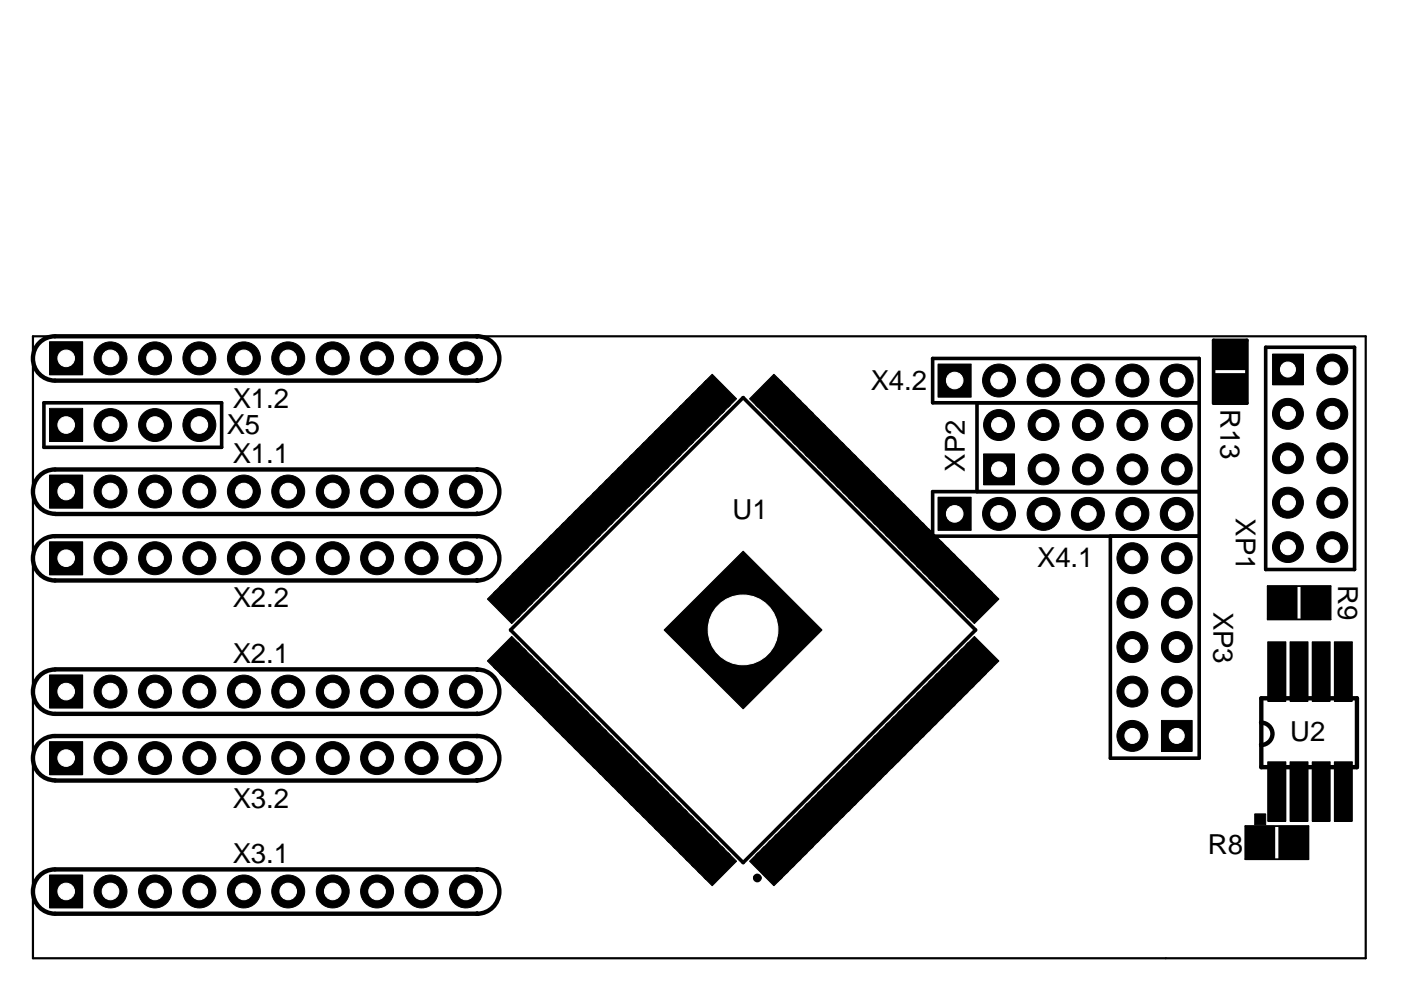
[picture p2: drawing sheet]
<svg xmlns="http://www.w3.org/2000/svg" width="297mm" height="210mm" viewBox="0 0 297 210" stroke-linecap="round" stroke-linejoin="round" font-family="sans-serif">
<defs><g id="words">
<g font-size="5.8">
<text x="184.6" y="82.6">X4.2</text>
<text x="49.4" y="86.4">X1.2</text>
<text x="258.7" y="86.7" transform="rotate(90 258.7 86.7)">R13</text>
<text x="48.1" y="92">X5</text>
<text x="49.4" y="98.2">X1.1</text>
<text x="204.6" y="100" transform="rotate(-90 204.6 100)">XP2</text>
<text x="155.3" y="110">U1</text>
<text x="262" y="109.9" transform="rotate(90 262 109.9)">XP1</text>
<text x="219.9" y="120.3">X4.1</text>
<text x="283.7" y="124.1" transform="rotate(90 283.7 124.1)">R9</text>
<text x="49.4" y="128.8">X2.2</text>
<text x="257.3" y="129.7" transform="rotate(90 257.3 129.7)">XP3</text>
<text x="49.4" y="140.6">X2.1</text>
<text x="273.6" y="157.1">U2</text>
<text x="49.4" y="171.2">X3.2</text>
<text x="49.4" y="183">X3.1</text>
<text x="256.1" y="181.1">R8</text>
</g>
</g></defs>
<path d="M268.8 124.3h13.3v7h-13.3zM264 175.1h13.4v7.1h-13.4z" fill="none" stroke="#000" stroke-width=".38"/>
<path d="M257.3 72.2h7.1v13.3h-7.1zM268.4 73.6h18.8v47.1h-18.8zM9.3 85.4h37.7v9.4h-37.7zM207.1 85.4v18.8M254.3 85.4h-56.6v-9.4h56.6v84.8h-18.9v-47.1M254.3 104.2h-56.6v9.5h56.6M108.2 133.6l49.4-49.3 49.2 49.3-49.2 49.3z" fill="none" stroke="#000" stroke-width=".76"/>
<g fill="#000" stroke="#000" stroke-width=".21">
<path d="M164.1 79.3l1.8 1.8-5.2 5.2-1.8-1.7z" fill-rule="evenodd"/>
<path d="M136.6 94.8l4.2 4.1-.8 .9-4.2-4.2z" fill-rule="evenodd"/>
<path d="M136.6 93.8l5.2 5.1-1.8 1.9-5.2-5.2z" fill-rule="evenodd"/>
<path d="M137.1 94.2l.8-.8 4.2 4.2-.8 .8z" fill-rule="evenodd"/>
<path d="M136.1 94.2l1.8-1.7 5.2 5.1-1.8 1.9z" fill-rule="evenodd"/>
<path d="M138.4 92.9l.8-.8 4.2 4.3-.8 .7z" fill-rule="evenodd"/>
<path d="M137.4 92.9l1.8-1.7 5.2 5.2-1.8 1.7z" fill-rule="evenodd"/>
<path d="M140.5 90.8l4.2 4.3-.8 .7-4.2-4.2z" fill-rule="evenodd"/>
<path d="M140.5 89.8l5.2 5.3-1.8 1.7-5.2-5.2z" fill-rule="evenodd"/>
<path d="M141 90.3l.8-.8 4.2 4.2-.8 .8z" fill-rule="evenodd"/>
<path d="M140 90.3l1.8-1.8 5.2 5.2-1.8 1.8z" fill-rule="evenodd"/>
<path d="M143.1 88.2l4.2 4.2-.8 .8-4.2-4.2z" fill-rule="evenodd"/>
<path d="M141.4 89l1.7-1.8 5.2 5.2-1.8 1.8z" fill-rule="evenodd"/>
<path d="M143.6 87.7l.8-.8 4.2 4.2-.8 .8z" fill-rule="evenodd"/>
<path d="M142.7 87.7l1.7-1.8 5.2 5.2-1.8 1.8z" fill-rule="evenodd"/>
<path d="M144.9 86.4l.9-.8 4.1 4.2-.8 .8z" fill-rule="evenodd"/>
<path d="M144 86.4l1.8-1.8 5.2 5.2-1.9 1.8z" fill-rule="evenodd"/>
<path d="M146.3 85.1l.8-.8 4.2 4.2-.8 .8z" fill-rule="evenodd"/>
<path d="M147.1 83.3l5.2 5.2-1.8 1.8-5.2-5.2z" fill-rule="evenodd"/>
<path d="M147.6 83.7l.8-.7 4.2 4.2-.8 .7z" fill-rule="evenodd"/>
<path d="M146.6 83.7l1.8-1.7 5.2 5.2-1.8 1.8z" fill-rule="evenodd"/>
<path d="M148.9 82.4l.8-.7 4.2 4.2-.8 .7z" fill-rule="evenodd"/>
<path d="M147.9 82.4l1.8-1.7 5.2 5.2-1.8 1.7z" fill-rule="evenodd"/>
<path d="M150.2 81.1l.8-.7 4.2 4.2-.8 .7z" fill-rule="evenodd"/>
<path d="M149.2 81.1l1.8-1.8 5.2 5.3-1.8 1.7z" fill-rule="evenodd"/>
<path d="M159.9 84.6l4.2-4.2 .8 .7-4.2 4.2z" fill-rule="evenodd"/>
<path d="M161.2 85.9l4.2-4.2 .8 .7-4.2 4.2z" fill-rule="evenodd"/>
<path d="M165.4 80.7l1.8 1.7-5.2 5.2-1.8-1.7z" fill-rule="evenodd"/>
<path d="M166.7 83l.8 .7-4.2 4.2-.8-.7z" fill-rule="evenodd"/>
<path d="M166.7 82l1.8 1.7-5.2 5.3-1.8-1.8z" fill-rule="evenodd"/>
<path d="M163.8 88.5l4.2-4.2 .8 .8-4.2 4.2z" fill-rule="evenodd"/>
<path d="M168 83.3l1.8 1.8-5.2 5.2-1.7-1.8z" fill-rule="evenodd"/>
<path d="M165.1 89.8l4.2-4.2 .8 .8-4.2 4.2z" fill-rule="evenodd"/>
<path d="M169.3 84.6l1.9 1.8-5.3 5.2-1.7-1.8z" fill-rule="evenodd"/>
<path d="M170.6 86.9l.8 .8-4.1 4.2-.8-.8z" fill-rule="evenodd"/>
<path d="M170.6 85.9l1.9 1.8-5.2 5.2-1.8-1.8z" fill-rule="evenodd"/>
<path d="M172 88.2l.8 .8-4.2 4.2-.8-.8z" fill-rule="evenodd"/>
<path d="M172 87.2l1.7 1.8-5.1 5.2-1.8-1.8z" fill-rule="evenodd"/>
<path d="M173.3 89.5l.8 .8-4.2 4.2-.8-.8z" fill-rule="evenodd"/>
<path d="M173.3 88.5l1.7 1.8-5.1 5.2-1.8-1.8z" fill-rule="evenodd"/>
<path d="M174.6 90.8l.8 .8-4.2 4.2-.8-.7z" fill-rule="evenodd"/>
<path d="M174.6 89.8l1.8 1.8-5.2 5.2-1.8-1.7z" fill-rule="evenodd"/>
<path d="M175.9 92.1l.8 .8-4.2 4.2-.8-.7z" fill-rule="evenodd"/>
<path d="M170.7 96.4l5.2-5.2 1.8 1.7-5.2 5.2z" fill-rule="evenodd"/>
<path d="M173 97.6l4.2-4.2 .8 .8-4.2 4.2z" fill-rule="evenodd"/>
<path d="M172 97.6l5.2-5.1 1.8 1.7-5.2 5.3z" fill-rule="evenodd"/>
<path d="M174.3 98.9l4.2-4.1 .8 .8-4.2 4.2z" fill-rule="evenodd"/>
<path d="M173.3 98.9l5.2-5.1 1.8 1.8-5.2 5.2z" fill-rule="evenodd"/>
<path d="M175.6 100.3l4.2-4.2 .8 .8-4.2 4.2z" fill-rule="evenodd"/>
<path d="M174.6 100.3l5.2-5.2 1.8 1.8-5.2 5.2z" fill-rule="evenodd"/>
<path d="M181.1 97.4l.8 .8-4.1 4.2-.8-.8z" fill-rule="evenodd"/>
<path d="M175.9 101.6l5.2-5.2 1.8 1.8-5.1 5.2z" fill-rule="evenodd"/>
<path d="M178.3 102.9l4.2-4.2 .8 .8-4.2 4.2z" fill-rule="evenodd"/>
<path d="M177.2 102.9l5.3-5.2 1.7 1.8-5.1 5.2z" fill-rule="evenodd"/>
<path d="M178.6 104.2l5.2-5.2 1.7 1.8-5.1 5.2z" fill-rule="evenodd"/>
<path d="M114.8 116.5l.8-.7 4.2 4.1-.8 .8z" fill-rule="evenodd"/>
<path d="M113.8 116.5l1.8-1.8 5.2 5.2-1.8 1.8z" fill-rule="evenodd"/>
<path d="M116.9 114.4l4.2 4.2-.8 .8-4.2-4.2z" fill-rule="evenodd"/>
<path d="M116.9 113.4l5.2 5.2-1.8 1.8-5.2-5.2z" fill-rule="evenodd"/>
<path d="M118.2 113.1l4.2 4.2-.8 .8-4.2-4.2z" fill-rule="evenodd"/>
<path d="M118.2 112.1l5.2 5.2-1.8 1.8-5.2-5.2z" fill-rule="evenodd"/>
<path d="M119.5 111.8l4.2 4.2-.8 .8-4.2-4.2z" fill-rule="evenodd"/>
<path d="M119.5 110.8l5.2 5.2-1.8 1.8-5.2-5.2z" fill-rule="evenodd"/>
<path d="M120.8 110.5l4.3 4.2-.9 .8-4.1-4.2z" fill-rule="evenodd"/>
<path d="M120.8 109.5l5.2 5.2-1.8 1.8-5.2-5.2z" fill-rule="evenodd"/>
<path d="M122.1 109.2l4.2 4.2-.7 .8-4.2-4.2z" fill-rule="evenodd"/>
<path d="M122.1 108.2l5.2 5.2-1.7 1.8-5.2-5.2z" fill-rule="evenodd"/>
<path d="M123.4 107.9l4.2 4.2-.7 .8-4.2-4.2z" fill-rule="evenodd"/>
<path d="M123.4 106.9l5.3 5.2-1.8 1.7-5.2-5.1z" fill-rule="evenodd"/>
<path d="M124.8 106.6l4.1 4.2-.7 .8-4.2-4.2z" fill-rule="evenodd"/>
<path d="M124.8 105.6l5.2 5.2-1.8 1.7-5.2-5.1z" fill-rule="evenodd"/>
<path d="M126.1 105.3l4.2 4.1-.8 .9-4.2-4.2z" fill-rule="evenodd"/>
<path d="M126.1 104.3l5.2 5.1-1.8 1.8-5.2-5.1z" fill-rule="evenodd"/>
<path d="M127.4 103.9l4.2 4.2-.8 .8-4.2-4.2z" fill-rule="evenodd"/>
<path d="M127.4 103l5.2 5.1-1.8 1.8-5.2-5.2z" fill-rule="evenodd"/>
<path d="M128.7 102.6l4.2 4.2-.8 .8-4.2-4.2z" fill-rule="evenodd"/>
<path d="M128.7 101.7l5.2 5.1-1.8 1.8-5.2-5.2z" fill-rule="evenodd"/>
<path d="M130 101.3l4.2 4.2-.8 .8-4.2-4.2z" fill-rule="evenodd"/>
<path d="M130 100.3l5.2 5.2-1.8 1.8-5.2-5.2z" fill-rule="evenodd"/>
<path d="M131.3 100l4.2 4.2-.8 .8-4.1-4.2z" fill-rule="evenodd"/>
<path d="M131.3 99l5.2 5.2-1.8 1.8-5.2-5.2z" fill-rule="evenodd"/>
<path d="M132.6 98.7l4.2 4.2-.7 .8-4.2-4.2z" fill-rule="evenodd"/>
<path d="M132.6 97.7l5.2 5.2-1.7 1.8-5.2-5.2z" fill-rule="evenodd"/>
<path d="M133.9 97.4l4.2 4.2-.7 .8-4.2-4.2z" fill-rule="evenodd"/>
<path d="M133.9 96.4l5.2 5.2-1.7 1.8-5.2-5.2z" fill-rule="evenodd"/>
<path d="M135.3 96.1l4.1 4.2-.7 .8-4.2-4.2z" fill-rule="evenodd"/>
<path d="M133.5 96.9l1.8-1.8 5.2 5.2-1.8 1.8z" fill-rule="evenodd"/>
<path d="M179.6 104.2l4.2-4.2 .8 .8-4.2 4.2z" fill-rule="evenodd"/>
<path d="M180.9 105.5l4.2-4.2 .8 .8-4.2 4.2z" fill-rule="evenodd"/>
<path d="M179.9 105.5l5.2-5.2 1.8 1.8-5.2 5.2z" fill-rule="evenodd"/>
<path d="M182.2 106.8l4.2-4.2 .8 .8-4.2 4.2z" fill-rule="evenodd"/>
<path d="M181.2 106.8l5.2-5.1 1.8 1.7-5.2 5.2z" fill-rule="evenodd"/>
<path d="M183.5 108.1l4.2-4.2 .8 .8-4.2 4.2z" fill-rule="evenodd"/>
<path d="M182.5 108.1l5.2-5.1 1.8 1.7-5.2 5.2z" fill-rule="evenodd"/>
<path d="M184.8 109.4l4.2-4.1 .8 .8-4.2 4.2z" fill-rule="evenodd"/>
<path d="M183.8 109.4l5.2-5.1 1.8 1.8-5.2 5.1z" fill-rule="evenodd"/>
<path d="M186.1 110.8l4.2-4.2 .8 .8-4.2 4.2z" fill-rule="evenodd"/>
<path d="M185.1 110.8l5.2-5.2 1.8 1.8-5.2 5.1z" fill-rule="evenodd"/>
<path d="M187.5 112.1l4.1-4.2 .8 .8-4.2 4.2z" fill-rule="evenodd"/>
<path d="M186.4 112.1l5.2-5.2 1.8 1.8-5.2 5.1z" fill-rule="evenodd"/>
<path d="M188.8 113.4l4.2-4.2 .7 .8-4.2 4.2z" fill-rule="evenodd"/>
<path d="M187.7 113.4l5.3-5.2 1.7 1.8-5.2 5.2z" fill-rule="evenodd"/>
<path d="M190.1 114.7l4.2-4.2 .7 .8-4.2 4.2z" fill-rule="evenodd"/>
<path d="M189.1 114.7l5.2-5.2 1.7 1.8-5.2 5.2z" fill-rule="evenodd"/>
<path d="M191.4 116l4.2-4.2 .7 .8-4.1 4.2z" fill-rule="evenodd"/>
<path d="M190.4 116l5.2-5.2 1.8 1.8-5.2 5.2z" fill-rule="evenodd"/>
<path d="M192.7 117.3l4.2-4.2 .8 .8-4.2 4.2z" fill-rule="evenodd"/>
<path d="M196.9 112.1l1.8 1.8-5.2 5.2-1.8-1.8z" fill-rule="evenodd"/>
<path d="M194 118.6l4.2-4.2 .8 .8-4.2 4.2z" fill-rule="evenodd"/>
<path d="M198.2 113.4l1.8 1.8-5.2 5.2-1.8-1.8z" fill-rule="evenodd"/>
<path d="M199.5 115.8l.8 .7-4.2 4.2-.8-.8z" fill-rule="evenodd"/>
<path d="M194.3 119.9l5.2-5.2 1.8 1.8-5.2 5.2z" fill-rule="evenodd"/>
<path d="M196.6 121.3l4.2-4.2 .8 .7-4.2 4.3z" fill-rule="evenodd"/>
<path d="M195.6 121.3l5.2-5.3 1.8 1.8-5.2 5.2z" fill-rule="evenodd"/>
<path d="M198 122.6l4.1-4.2 .8 .7-4.2 4.3z" fill-rule="evenodd"/>
<path d="M196.9 122.6l5.2-5.2 1.8 1.7-5.2 5.2z" fill-rule="evenodd"/>
<path d="M203.5 119.7l.7 .8-4.2 4.2-.7-.8z" fill-rule="evenodd"/>
<path d="M203.5 118.7l1.7 1.8-5.2 5.2-1.8-1.8z" fill-rule="evenodd"/>
<path d="M199.6 125.2l5.2-5.2 1.7 1.8-5.2 5.2z" fill-rule="evenodd"/>
<path d="M108.5 135.9l.8 .8-4.2 4.2-.8-.8z" fill-rule="evenodd"/>
<path d="M108.5 134.9l1.8 1.8-5.2 5.2-1.8-1.8z" fill-rule="evenodd"/>
<path d="M104.3 127l.8-.7 4.2 4.1-.8 .8z" fill-rule="evenodd"/>
<path d="M105.6 141.4l4.2-4.1 .8 .7-4.2 4.3z" fill-rule="evenodd"/>
<path d="M109.8 136.2l1.8 1.8-5.2 5.2-1.8-1.8z" fill-rule="evenodd"/>
<path d="M105.1 125.2l5.2 5.2-1.8 1.8-5.2-5.2z" fill-rule="evenodd"/>
<path d="M105.6 125.7l.8-.8 4.2 4.2-.8 .8z" fill-rule="evenodd"/>
<path d="M106.9 142.8l4.2-4.2 .8 .7-4.2 4.2z" fill-rule="evenodd"/>
<path d="M105.9 142.8l5.2-5.2 1.8 1.7-5.2 5.2z" fill-rule="evenodd"/>
<path d="M106.4 123.9l5.2 5.2-1.8 1.8-5.2-5.2z" fill-rule="evenodd"/>
<path d="M106.9 124.4l.8-.8 4.2 4.2-.8 .8z" fill-rule="evenodd"/>
<path d="M108.2 144.1l4.2-4.2 .8 .7-4.1 4.2z" fill-rule="evenodd"/>
<path d="M107.2 144.1l5.2-5.2 1.8 1.7-5.1 5.3z" fill-rule="evenodd"/>
<path d="M105.9 124.4l1.8-1.8 5.2 5.2-1.8 1.8z" fill-rule="evenodd"/>
<path d="M108.2 123.1l.9-.8 4.1 4.2-.8 .8z" fill-rule="evenodd"/>
<path d="M107.2 123.1l1.9-1.8 5.1 5.2-1.8 1.8z" fill-rule="evenodd"/>
<path d="M109.6 121.8l.8-.8 4.2 4.2-.9 .8z" fill-rule="evenodd"/>
<path d="M108.5 121.8l1.9-1.8 5.1 5.2-1.8 1.8z" fill-rule="evenodd"/>
<path d="M110.9 120.5l.8-.8 4.2 4.2-.8 .8z" fill-rule="evenodd"/>
<path d="M109.9 120.5l1.8-1.8 5.1 5.2-1.7 1.8z" fill-rule="evenodd"/>
<path d="M112.2 119.1l.8-.7 4.2 4.2-.8 .8z" fill-rule="evenodd"/>
<path d="M111.2 119.1l1.8-1.7 5.2 5.2-1.8 1.7z" fill-rule="evenodd"/>
<path d="M113.5 117.8l.8-.7 4.2 4.2-.8 .8z" fill-rule="evenodd"/>
<path d="M112.5 117.8l1.8-1.8 5.2 5.3-1.8 1.7z" fill-rule="evenodd"/>
<path d="M140.8 133.6l16.8-16.7 16.7 16.7-16.7 16.7z" fill-rule="evenodd"/>
<path d="M200.5 125.2l4.3-4.2 .7 .8-4.2 4.2z" fill-rule="evenodd"/>
<path d="M201.8 126.5l4.3-4.2 .7 .8-4.2 4.2z" fill-rule="evenodd"/>
<path d="M206.1 121.3l1.8 1.8-5.3 5.2-1.7-1.8z" fill-rule="evenodd"/>
<path d="M203.2 127.8l4.2-4.2 .8 .8-4.2 4.2z" fill-rule="evenodd"/>
<path d="M202.2 127.8l5.2-5.2 1.8 1.8-5.2 5.2z" fill-rule="evenodd"/>
<path d="M204.5 129.1l4.2-4.2 .8 .8-4.2 4.2z" fill-rule="evenodd"/>
<path d="M208.7 123.9l1.8 1.8-5.2 5.2-1.8-1.8z" fill-rule="evenodd"/>
<path d="M205.8 130.4l4.2-4.1 .8 .7-4.2 4.2z" fill-rule="evenodd"/>
<path d="M210 125.2l1.8 1.8-5.2 5.2-1.8-1.8z" fill-rule="evenodd"/>
<path d="M109.6 145.4l4.1-4.2 .9 .8-4.2 4.1z" fill-rule="evenodd"/>
<path d="M108.5 145.4l5.2-5.2 1.8 1.8-5.1 5.2z" fill-rule="evenodd"/>
<path d="M110.9 146.7l4.2-4.2 .8 .8-4.2 4.2z" fill-rule="evenodd"/>
<path d="M109.9 146.7l5.2-5.2 1.7 1.8-5.1 5.2z" fill-rule="evenodd"/>
<path d="M112.2 148l4.2-4.2 .8 .8-4.2 4.2z" fill-rule="evenodd"/>
<path d="M111.2 148l5.2-5.2 1.8 1.8-5.2 5.2z" fill-rule="evenodd"/>
<path d="M117.7 145.1l.8 .8-4.2 4.2-.8-.8z" fill-rule="evenodd"/>
<path d="M112.5 149.3l5.2-5.2 1.8 1.8-5.2 5.2z" fill-rule="evenodd"/>
<path d="M114.8 150.6l4.2-4.2 .8 .8-4.2 4.2z" fill-rule="evenodd"/>
<path d="M113.8 150.6l5.2-5.2 1.8 1.8-5.2 5.2z" fill-rule="evenodd"/>
<path d="M116.1 151.9l4.2-4.1 .8 .7-4.2 4.2z" fill-rule="evenodd"/>
<path d="M115.1 151.9l5.2-5.2 1.8 1.8-5.2 5.2z" fill-rule="evenodd"/>
<path d="M117.4 153.3l4.2-4.2 .8 .7-4.2 4.2z" fill-rule="evenodd"/>
<path d="M116.4 153.3l5.2-5.2 1.8 1.7-5.2 5.2z" fill-rule="evenodd"/>
<path d="M118.7 154.6l4.2-4.2 .8 .7-4.2 4.2z" fill-rule="evenodd"/>
<path d="M117.7 154.6l5.2-5.2 1.8 1.7-5.2 5.3z" fill-rule="evenodd"/>
<path d="M120.1 155.9l4.1-4.2 .9 .8-4.3 4.1z" fill-rule="evenodd"/>
<path d="M119 155.9l5.2-5.2 1.8 1.8-5.2 5.2z" fill-rule="evenodd"/>
<path d="M125.6 153l.7 .8-4.2 4.2-.7-.8z" fill-rule="evenodd"/>
<path d="M120.4 157.2l5.2-5.2 1.7 1.8-5.2 5.2z" fill-rule="evenodd"/>
<path d="M126.9 154.3l.7 .8-4.2 4.2-.7-.8z" fill-rule="evenodd"/>
<path d="M121.7 158.5l5.2-5.2 1.8 1.8-5.3 5.2z" fill-rule="evenodd"/>
<path d="M128.2 155.6l.7 .8-4.1 4.2-.8-.8z" fill-rule="evenodd"/>
<path d="M128.2 154.6l1.8 1.8-5.2 5.2-1.8-1.8z" fill-rule="evenodd"/>
<path d="M129.5 156.9l.8 .8-4.2 4.2-.8-.8z" fill-rule="evenodd"/>
<path d="M129.5 155.9l1.8 1.8-5.2 5.2-1.8-1.8z" fill-rule="evenodd"/>
<path d="M130.8 158.2l.8 .8-4.2 4.2-.8-.8z" fill-rule="evenodd"/>
<path d="M125.6 162.4l5.2-5.2 1.8 1.8-5.2 5.2z" fill-rule="evenodd"/>
<path d="M132.1 159.5l.8 .8-4.2 4.2-.8-.8z" fill-rule="evenodd"/>
<path d="M126.9 163.7l5.2-5.1 1.8 1.7-5.2 5.2z" fill-rule="evenodd"/>
<path d="M128.2 165l5.2-5.1 1.8 1.7-5.2 5.2z" fill-rule="evenodd"/>
<path d="M186.9 155.6l4.2 4.2-.8 .8-4.2-4.2z" fill-rule="evenodd"/>
<path d="M186.9 154.6l5.2 5.2-1.8 1.8-5.2-5.2z" fill-rule="evenodd"/>
<path d="M188.2 154.3l4.2 4.2-.8 .8-4.1-4.2z" fill-rule="evenodd"/>
<path d="M186.4 155.1l1.8-1.8 5.2 5.2-1.8 1.8z" fill-rule="evenodd"/>
<path d="M189.5 153l4.2 4.2-.7 .8-4.2-4.2z" fill-rule="evenodd"/>
<path d="M189.5 152l5.2 5.2-1.7 1.8-5.3-5.2z" fill-rule="evenodd"/>
<path d="M190.1 152.5l.7-.8 4.2 4.2-.7 .7z" fill-rule="evenodd"/>
<path d="M189.1 152.5l1.7-1.8 5.2 5.2-1.7 1.8z" fill-rule="evenodd"/>
<path d="M192.2 150.4l4.1 4.2-.7 .7-4.2-4.2z" fill-rule="evenodd"/>
<path d="M192.2 149.4l5.2 5.2-1.8 1.8-5.2-5.3z" fill-rule="evenodd"/>
<path d="M192.7 149.8l.8-.7 4.2 4.2-.8 .7z" fill-rule="evenodd"/>
<path d="M191.7 149.8l1.8-1.7 5.2 5.2-1.8 1.7z" fill-rule="evenodd"/>
<path d="M194.8 147.8l4.2 4.1-.8 .8-4.2-4.2z" fill-rule="evenodd"/>
<path d="M194.8 146.7l5.2 5.2-1.8 1.8-5.2-5.2z" fill-rule="evenodd"/>
<path d="M195.3 147.2l.8-.8 4.2 4.2-.8 .8z" fill-rule="evenodd"/>
<path d="M194.3 147.2l1.8-1.8 5.2 5.2-1.8 1.8z" fill-rule="evenodd"/>
<path d="M197.4 145.1l4.2 4.2-.8 .8-4.2-4.2z" fill-rule="evenodd"/>
<path d="M197.4 144.1l5.2 5.2-1.8 1.8-5.2-5.2z" fill-rule="evenodd"/>
<path d="M198 144.6l.7-.8 4.2 4.2-.8 .8z" fill-rule="evenodd"/>
<path d="M196.9 144.6l1.8-1.8 5.2 5.2-1.8 1.8z" fill-rule="evenodd"/>
<path d="M200 142.5l4.2 4.2-.7 .8-4.2-4.2z" fill-rule="evenodd"/>
<path d="M200 141.5l5.2 5.2-1.7 1.8-5.3-5.2z" fill-rule="evenodd"/>
<path d="M200.5 142l.8-.8 4.2 4.2-.7 .7z" fill-rule="evenodd"/>
<path d="M201.3 140.2l5.2 5.2-1.7 1.8-5.2-5.2z" fill-rule="evenodd"/>
<path d="M201.8 140.6l.8-.7 4.2 4.2-.7 .7z" fill-rule="evenodd"/>
<path d="M202.6 138.9l5.3 5.2-1.8 1.8-5.2-5.3z" fill-rule="evenodd"/>
<path d="M203.2 139.3l.8-.7 4.2 4.2-.8 .7z" fill-rule="evenodd"/>
<path d="M204 137.6l5.2 5.2-1.8 1.7-5.2-5.2z" fill-rule="evenodd"/>
<path d="M204.5 138l.8-.7 4.2 4.1-.8 .9z" fill-rule="evenodd"/>
<path d="M205.3 136.2l5.2 5.2-1.8 1.8-5.2-5.2z" fill-rule="evenodd"/>
<path d="M205.8 136.7l.8-.8 4.2 4.2-.8 .8z" fill-rule="evenodd"/>
<path d="M206.6 134.9l5.2 5.2-1.8 1.8-5.2-5.2z" fill-rule="evenodd"/>
<path d="M133.4 160.8l.8 .8-4.2 4.2-.8-.8z" fill-rule="evenodd"/>
<path d="M130.6 166.3l4.1-4.1 .8 .8-4.2 4.1z" fill-rule="evenodd"/>
<path d="M129.5 166.3l5.2-5.1 1.8 1.8-5.2 5.2z" fill-rule="evenodd"/>
<path d="M131.9 167.7l4.2-4.2 .7 .8-4.2 4.2z" fill-rule="evenodd"/>
<path d="M130.9 167.7l5.2-5.2 1.7 1.8-5.2 5.2z" fill-rule="evenodd"/>
<path d="M133.2 169l4.2-4.2 .7 .8-4.2 4.2z" fill-rule="evenodd"/>
<path d="M132.2 169l5.2-5.2 1.7 1.8-5.2 5.2z" fill-rule="evenodd"/>
<path d="M134.5 170.3l4.2-4.2 .7 .8-4.1 4.2z" fill-rule="evenodd"/>
<path d="M133.5 170.3l5.2-5.2 1.8 1.8-5.2 5.2z" fill-rule="evenodd"/>
<path d="M135.8 171.6l4.2-4.2 .8 .8-4.2 4.2z" fill-rule="evenodd"/>
<path d="M134.8 171.6l5.2-5.2 1.8 1.8-5.2 5.2z" fill-rule="evenodd"/>
<path d="M137.1 172.9l4.2-4.2 .8 .8-4.2 4.2z" fill-rule="evenodd"/>
<path d="M136.1 172.9l5.2-5.2 1.8 1.8-5.2 5.2z" fill-rule="evenodd"/>
<path d="M138.4 174.2l4.2-4.2 .8 .8-4.2 4.2z" fill-rule="evenodd"/>
<path d="M137.4 174.2l5.2-5.1 1.8 1.7-5.2 5.2z" fill-rule="evenodd"/>
<path d="M139.7 175.5l4.2-4.2 .8 .8-4.2 4.2z" fill-rule="evenodd"/>
<path d="M143.9 170.3l1.8 1.8-5.2 5.2-1.8-1.8z" fill-rule="evenodd"/>
<path d="M141 176.8l4.2-4.2 .8 .9-4.2 4.1z" fill-rule="evenodd"/>
<path d="M145.2 171.6l1.8 1.9-5.2 5.1-1.8-1.8z" fill-rule="evenodd"/>
<path d="M142.3 178.2l4.2-4.2 .8 .8-4.2 4.2z" fill-rule="evenodd"/>
<path d="M146.5 172.9l1.8 1.9-5.2 5.1-1.7-1.7z" fill-rule="evenodd"/>
<path d="M143.6 179.5l4.2-4.2 .8 .8-4.2 4.2z" fill-rule="evenodd"/>
<path d="M147.8 174.3l1.8 1.8-5.2 5.1-1.7-1.7z" fill-rule="evenodd"/>
<path d="M144.9 180.8l4.2-4.2 .8 .8-4.1 4.2z" fill-rule="evenodd"/>
<path d="M149.1 175.6l1.9 1.8-5.2 5.2-1.8-1.8z" fill-rule="evenodd"/>
<path d="M150.5 177.9l.8 .8-4.2 4.2-.8-.8z" fill-rule="evenodd"/>
<path d="M150.5 176.9l1.8 1.8-5.2 5.2-1.8-1.8z" fill-rule="evenodd"/>
<path d="M147.6 183.4l4.2-4.2 .8 .8-4.2 4.2z" fill-rule="evenodd"/>
<path d="M151.8 178.2l1.8 1.8-5.2 5.2-1.8-1.8z" fill-rule="evenodd"/>
<path d="M153.1 179.5l1.8 1.8-5.2 5.2-1.8-1.8z" fill-rule="evenodd"/>
<path d="M167.3 175.3l4.1 4.2-.8 .8-4.1-4.2z" fill-rule="evenodd"/>
<path d="M167.3 174.3l5.2 5.2-1.9 1.7-5.1-5.1z" fill-rule="evenodd"/>
<path d="M167.8 174.8l.8-.8 4.2 4.2-.8 .8z" fill-rule="evenodd"/>
<path d="M168.6 172.9l5.1 5.3-1.7 1.7-5.2-5.1z" fill-rule="evenodd"/>
<path d="M169.1 173.5l.8-.9 4.2 4.2-.8 .8z" fill-rule="evenodd"/>
<path d="M169.9 171.6l5.1 5.2-1.7 1.8-5.2-5.1z" fill-rule="evenodd"/>
<path d="M170.4 172.1l.8-.8 4.2 4.2-.8 .8z" fill-rule="evenodd"/>
<path d="M171.2 170.3l5.2 5.2-1.8 1.8-5.2-5.2z" fill-rule="evenodd"/>
<path d="M171.7 170.8l.8-.8 4.2 4.2-.8 .8z" fill-rule="evenodd"/>
<path d="M170.7 170.8l1.8-1.7 5.2 5.1-1.8 1.8z" fill-rule="evenodd"/>
<path d="M173 169.5l.8-.8 4.2 4.2-.8 .8z" fill-rule="evenodd"/>
<path d="M172 169.5l1.8-1.8 5.2 5.2-1.8 1.8z" fill-rule="evenodd"/>
<path d="M175.1 167.4l4.2 4.2-.8 .8-4.2-4.2z" fill-rule="evenodd"/>
<path d="M173.3 168.2l1.8-1.8 5.2 5.2-1.8 1.8z" fill-rule="evenodd"/>
<path d="M175.6 166.9l.8-.8 4.2 4.2-.8 .8z" fill-rule="evenodd"/>
<path d="M174.6 166.9l1.8-1.8 5.2 5.2-1.8 1.8z" fill-rule="evenodd"/>
<path d="M177 165.6l.8-.8 4.1 4.2-.8 .8z" fill-rule="evenodd"/>
<path d="M175.9 165.6l1.9-1.8 5.1 5.2-1.8 1.8z" fill-rule="evenodd"/>
<path d="M178.3 164.3l.8-.8 4.2 4.2-.8 .8z" fill-rule="evenodd"/>
<path d="M177.2 164.3l1.9-1.8 5.1 5.2-1.7 1.8z" fill-rule="evenodd"/>
<path d="M179.6 163l.8-.8 4.2 4.1-.8 .8z" fill-rule="evenodd"/>
<path d="M178.6 163l1.8-1.8 5.1 5.1-1.7 1.9z" fill-rule="evenodd"/>
<path d="M181.7 160.8l4.2 4.2-.8 .8-4.2-4.2z" fill-rule="evenodd"/>
<path d="M181.7 159.9l5.2 5.1-1.8 1.8-5.2-5.2z" fill-rule="evenodd"/>
<path d="M183 159.5l4.2 4.2-.8 .8-4.2-4.2z" fill-rule="evenodd"/>
<path d="M181.2 160.3l1.8-1.7 5.2 5.1-1.8 1.8z" fill-rule="evenodd"/>
<path d="M184.3 158.2l4.2 4.2-.8 .8-4.2-4.2z" fill-rule="evenodd"/>
<path d="M184.3 157.2l5.2 5.2-1.8 1.8-5.2-5.2z" fill-rule="evenodd"/>
<path d="M185.6 156.9l4.2 4.2-.8 .8-4.2-4.2z" fill-rule="evenodd"/>
<path d="M183.8 157.7l1.8-1.8 5.2 5.2-1.8 1.8z" fill-rule="evenodd"/>
<path d="M266 172.6h2.4v2.3h-2.4z" fill-rule="evenodd"/>
<path d="M148.9 184.7l4.2-4.2 .8 .8-4.2 4.2z" fill-rule="evenodd"/>
<path d="M150.2 186l4.2-4.2 .8 .8-4.2 4.2z" fill-rule="evenodd"/>
<path d="M154.4 180.8l1.8 1.8-5.2 5.2-1.8-1.8z" fill-rule="evenodd"/>
<path d="M159.9 182.6l.8-.8 4.2 4.2-.8 .8z" fill-rule="evenodd"/>
<path d="M160.7 180.8l5.2 5.2-1.8 1.8-5.2-5.2z" fill-rule="evenodd"/>
<path d="M161.2 181.3l.8-.8 4.2 4.2-.8 .8z" fill-rule="evenodd"/>
<path d="M162 179.5l5.2 5.2-1.8 1.8-5.2-5.2z" fill-rule="evenodd"/>
<path d="M162.5 180l.8-.8 4.2 4.2-.8 .8z" fill-rule="evenodd"/>
<path d="M163.3 178.2l5.2 5.2-1.8 1.8-5.2-5.2z" fill-rule="evenodd"/>
<path d="M163.8 178.7l.8-.8 4.2 4.2-.8 .8z" fill-rule="evenodd"/>
<path d="M164.6 176.9l5.2 5.2-1.8 1.8-5.1-5.2z" fill-rule="evenodd"/>
<path d="M165.1 177.4l.8-.8 4.2 4.2-.8 .8z" fill-rule="evenodd"/>
<path d="M165.9 175.6l5.3 5.2-1.9 1.8-5.1-5.2z" fill-rule="evenodd"/>
<circle cx="23.4" cy="76" r="3.5"/>
<circle cx="32.9" cy="76" r="3.5"/>
<circle cx="42.3" cy="76" r="3.5"/>
<circle cx="51.7" cy="76" r="3.5"/>
<circle cx="61.1" cy="76" r="3.5"/>
<circle cx="70.5" cy="76" r="3.5"/>
<circle cx="79.9" cy="76" r="3.5"/>
<circle cx="89.4" cy="76" r="3.5"/>
<circle cx="98.8" cy="76" r="3.5"/>
<circle cx="282.5" cy="78.3" r="3.3"/>
<circle cx="23.4" cy="90.1" r="3.5"/>
<circle cx="32.9" cy="90.1" r="3.5"/>
<circle cx="42.3" cy="90.1" r="3.5"/>
<circle cx="211.8" cy="80.7" r="3.5"/>
<circle cx="211.8" cy="90.1" r="3.3"/>
<circle cx="221.2" cy="80.7" r="3.5"/>
<circle cx="221.2" cy="99.5" r="3.3"/>
<circle cx="221.2" cy="90.1" r="3.3"/>
<circle cx="230.6" cy="80.7" r="3.5"/>
<circle cx="230.6" cy="99.5" r="3.3"/>
<circle cx="230.6" cy="90.1" r="3.3"/>
<circle cx="240.1" cy="80.7" r="3.5"/>
<circle cx="240.1" cy="99.5" r="3.3"/>
<circle cx="240.1" cy="90.1" r="3.3"/>
<circle cx="249.5" cy="80.7" r="3.5"/>
<circle cx="249.5" cy="99.5" r="3.3"/>
<circle cx="249.5" cy="90.1" r="3.3"/>
<circle cx="273.1" cy="87.7" r="3.3"/>
<circle cx="273.1" cy="97.2" r="3.3"/>
<circle cx="282.5" cy="87.7" r="3.3"/>
<circle cx="282.5" cy="97.2" r="3.3"/>
<circle cx="23.4" cy="104.2" r="3.5"/>
<circle cx="23.4" cy="118.4" r="3.5"/>
<circle cx="32.9" cy="104.2" r="3.5"/>
<circle cx="32.9" cy="118.4" r="3.5"/>
<circle cx="42.3" cy="104.2" r="3.5"/>
<circle cx="42.3" cy="118.4" r="3.5"/>
<circle cx="51.7" cy="104.2" r="3.5"/>
<circle cx="51.7" cy="118.4" r="3.5"/>
<circle cx="61.1" cy="104.2" r="3.5"/>
<circle cx="61.1" cy="118.4" r="3.5"/>
<circle cx="70.5" cy="104.2" r="3.5"/>
<circle cx="70.5" cy="118.4" r="3.5"/>
<circle cx="79.9" cy="104.2" r="3.5"/>
<circle cx="79.9" cy="118.4" r="3.5"/>
<circle cx="89.4" cy="104.2" r="3.5"/>
<circle cx="89.4" cy="118.4" r="3.5"/>
<circle cx="98.8" cy="104.2" r="3.5"/>
<circle cx="98.8" cy="118.4" r="3.5"/>
<circle cx="211.8" cy="109" r="3.5"/>
<circle cx="221.2" cy="109" r="3.5"/>
<circle cx="230.6" cy="109" r="3.5"/>
<circle cx="240.1" cy="109" r="3.5"/>
<circle cx="240.1" cy="118.4" r="3.3"/>
<circle cx="249.5" cy="109" r="3.5"/>
<circle cx="249.5" cy="118.4" r="3.3"/>
<circle cx="273.1" cy="106.6" r="3.3"/>
<circle cx="273.1" cy="116" r="3.3"/>
<circle cx="282.5" cy="106.6" r="3.3"/>
<circle cx="282.5" cy="116" r="3.3"/>
<circle cx="240.1" cy="127.8" r="3.3"/>
<circle cx="240.1" cy="137.2" r="3.3"/>
<circle cx="249.5" cy="127.8" r="3.3"/>
<circle cx="249.5" cy="137.2" r="3.3"/>
<circle cx="23.4" cy="146.6" r="3.5"/>
<circle cx="32.9" cy="146.6" r="3.5"/>
<circle cx="42.3" cy="146.6" r="3.5"/>
<circle cx="51.7" cy="146.6" r="3.5"/>
<circle cx="61.1" cy="146.6" r="3.5"/>
<circle cx="70.5" cy="146.6" r="3.5"/>
<circle cx="79.9" cy="146.6" r="3.5"/>
<circle cx="89.4" cy="146.6" r="3.5"/>
<circle cx="98.8" cy="146.6" r="3.5"/>
<circle cx="240.1" cy="156" r="3.3"/>
<circle cx="240.1" cy="146.6" r="3.3"/>
<circle cx="249.5" cy="146.6" r="3.3"/>
<circle cx="23.4" cy="160.7" r="3.5"/>
<circle cx="32.9" cy="160.7" r="3.5"/>
<circle cx="42.3" cy="160.7" r="3.5"/>
<circle cx="51.7" cy="160.7" r="3.5"/>
<circle cx="61.1" cy="160.7" r="3.5"/>
<circle cx="70.5" cy="160.7" r="3.5"/>
<circle cx="79.9" cy="160.7" r="3.5"/>
<circle cx="89.4" cy="160.7" r="3.5"/>
<circle cx="98.8" cy="160.7" r="3.5"/>
<circle cx="23.4" cy="189" r="3.5"/>
<circle cx="32.9" cy="189" r="3.5"/>
<circle cx="42.3" cy="189" r="3.5"/>
<circle cx="51.7" cy="189" r="3.5"/>
<circle cx="61.1" cy="189" r="3.5"/>
<circle cx="70.5" cy="189" r="3.5"/>
<circle cx="79.9" cy="189" r="3.5"/>
<circle cx="89.4" cy="189" r="3.5"/>
<circle cx="98.8" cy="189" r="3.5"/>
</g>
<g fill="none" stroke="#000" stroke-width=".93">
<path d="M101.1 71.3a4.7 4.7 0 0 1 4.8 4.7 4.7 4.7 0 0 1-4.8 4.7M101.2 71.3h-89.6a4.7 4.7 0 0 0-4.6 4.7 4.7 4.7 0 0 0 4.6 4.7h89.6M101.1 99.5a4.7 4.7 0 0 1 4.8 4.7 4.7 4.7 0 0 1-4.8 4.7M101.2 99.5h-89.6a4.7 4.7 0 0 0-4.6 4.7 4.7 4.7 0 0 0 4.6 4.7M11.7 109h89.5M101.1 113.7a4.7 4.7 0 0 1 4.8 4.7 4.7 4.7 0 0 1-4.8 4.7M101.2 113.7h-89.6a4.7 4.7 0 0 0-4.6 4.7 4.7 4.7 0 0 0 4.6 4.7h89.6M11.6 142a4.7 4.7 0 0 0-4.6 4.7 4.7 4.7 0 0 0 4.6 4.7h89.6M11.7 141.9h89.5M101.1 156.1a4.7 4.7 0 0 1 4.8 4.7 4.7 4.7 0 0 1-4.8 4.7M101.1 142a4.7 4.7 0 0 1 4.8 4.7 4.7 4.7 0 0 1-4.8 4.7M101.2 156.1h-89.6a4.7 4.7 0 0 0-4.6 4.7 4.7 4.7 0 0 0 4.6 4.7"/>
<path d="M267.4 153.2a2.37 2.37 0 0 1 2.4 2.4 2.37 2.37 0 0 1-2.4 2.4M267.4 148.1h20.3v14.6h-20.3zM11.7 165.5h89.5M101.1 184.3a4.7 4.7 0 0 1 4.8 4.7 4.7 4.7 0 0 1-4.8 4.7M101.2 184.3h-89.6a4.7 4.7 0 0 0-4.6 4.7 4.7 4.7 0 0 0 4.6 4.7h89.6"/>
<circle cx="160.6" cy="186.2" r=".47"/>
</g>
<g fill="#000">
<path d="M10.5 72.5h7v7h-7zM257.4 72.2h6.9v6.2h-6.9zM258.1 72.9h5.5v4.8h-5.5zM10.5 86.6h7v7h-7zM198.9 77.2h7v7h-7zM257.4 79.3h6.9v6.1h-6.9zM258.1 80h5.5v4.7h-5.5zM269.8 75.1h6.6v6.5h-6.6zM10.5 100.8h7v7h-7zM198.9 105.5h7v7h-7zM208.6 96.3h6.5v6.5h-6.5zM10.5 114.9h7v7h-7z"/>
<path d="M268.8 124.3h6.2v6.9h-6.2zM269.5 125.1h4.8v5.4h-4.8zM275.9 124.3h6.1v6.9h-6.1zM276.6 125.1h4.7v5.4h-4.7zM10.5 143.1h7v7h-7zM246.3 152.8h6.5v6.5h-6.5zM268.8 136.1h3.8v12.6h-3.8zM269.5 136.8h2.4v11.2h-2.4zM273.6 136.1h3.7v12.6h-3.7zM274.2 136.8h2.4v11.2h-2.4zM278.3 136.1h3.7v12.6h-3.7zM279 136.8h2.3v11.2h-2.3z"/>
<path d="M283 136.1h3.7v12.6h-3.7zM283.7 136.8h2.3v11.2h-2.3zM10.5 157.3h7v7h-7zM268.8 161.6h3.8v12.5h-3.8zM269.5 162.3h2.4v11.1h-2.4zM273.6 161.6h3.7v12.5h-3.7zM274.2 162.3h2.4v11.1h-2.4zM278.3 161.6h3.7v12.5h-3.7zM279 162.3h2.3v11.1h-2.3zM283 161.6h3.7v12.5h-3.7zM283.7 162.3h2.3v11.1h-2.3zM10.5 185.6h7v6.9h-7z"/>
<path d="M264.1 175.2h6.2v6.9h-6.2zM264.8 176h4.8v5.4h-4.8zM271.2 175.2h6.1v6.9h-6.1zM271.9 176h4.7v5.4h-4.7z"/>
</g>
<g fill="none" stroke="#000" stroke-width=".21">
<path d="M10.5 72.4h7v7.1h-7zM198.9 77.2h7v7h-7zM257.3 72.2h7v6.2h-7zM257.3 79.2h7v6.2h-7zM258.1 72.9h5.5v4.8h-5.5zM258.1 79.9h5.5v4.8h-5.5zM269.8 75.1h6.6v6.5h-6.6zM10.5 86.6h7v7h-7zM208.5 96.2h6.6v6.6h-6.6zM10.5 114.9h7v7h-7zM10.5 100.7h7v7.1h-7zM198.9 105.4h7v7.1h-7z"/>
<path d="M268.8 136.1h3.8v12.6h-3.8zM268.8 124.3h6.2v6.9h-6.2zM269.5 136.8h2.4v11.2h-2.4zM269.5 125h4.8v5.5h-4.8zM273.5 136.1h3.8v12.6h-3.8zM274.2 136.8h2.4v11.2h-2.4zM275.8 124.3h6.2v6.9h-6.2zM276.6 125h4.7v5.5h-4.7zM278.2 136.1h3.8v12.6h-3.8zM278.9 136.8h2.4v11.2h-2.4zM282.9 136.1h3.8v12.6h-3.8zM283.6 136.8h2.4v11.2h-2.4z"/>
<path d="M10.5 157.2h7v7.1h-7zM10.5 143.1h7v7h-7zM246.3 152.8h6.5v6.5h-6.5zM264.1 175.2h6.2v6.9h-6.2zM264.8 175.9h4.8v5.5h-4.8zM268.8 161.5h3.8v12.6h-3.8zM269.5 162.2h2.4v11.2h-2.4zM271.1 175.2h6.2v6.9h-6.2zM271.8 175.9h4.8v5.5h-4.8zM273.5 161.5h3.8v12.6h-3.8zM274.2 162.2h2.4v11.2h-2.4zM278.2 161.5h3.8v12.6h-3.8z"/>
<path d="M278.9 162.2h2.4v11.2h-2.4zM282.9 161.5h3.8v12.6h-3.8zM283.6 162.2h2.4v11.2h-2.4zM10.5 185.5h7v7h-7z"/>
</g>
<g fill="#fff" stroke="#fff" stroke-width=".21">
<circle cx="273.1" cy="106.6" r="1.6"/>
<circle cx="273.1" cy="116" r="1.6"/>
<circle cx="273.1" cy="87.7" r="1.6"/>
<circle cx="273.1" cy="78.3" r="1.6"/>
<circle cx="282.5" cy="106.6" r="1.6"/>
<circle cx="282.5" cy="116" r="1.6"/>
<circle cx="282.5" cy="78.3" r="1.6"/>
<circle cx="282.5" cy="87.7" r="1.6"/>
<circle cx="273.1" cy="97.2" r="1.6"/>
<circle cx="282.5" cy="97.2" r="1.6"/>
<circle cx="98.8" cy="160.7" r="1.76"/>
<circle cx="89.4" cy="160.7" r="1.76"/>
<circle cx="79.9" cy="160.7" r="1.76"/>
<circle cx="70.5" cy="160.7" r="1.76"/>
<circle cx="61.1" cy="160.7" r="1.76"/>
<circle cx="51.7" cy="160.7" r="1.76"/>
<circle cx="42.3" cy="160.7" r="1.76"/>
<circle cx="32.9" cy="160.7" r="1.76"/>
<circle cx="23.4" cy="160.7" r="1.76"/>
<circle cx="14" cy="160.7" r="1.76"/>
<circle cx="98.8" cy="76" r="1.76"/>
<circle cx="89.4" cy="76" r="1.76"/>
<circle cx="79.9" cy="76" r="1.76"/>
<circle cx="70.5" cy="76" r="1.76"/>
<circle cx="61.1" cy="76" r="1.76"/>
<circle cx="51.7" cy="76" r="1.76"/>
<circle cx="42.3" cy="76" r="1.76"/>
<circle cx="32.9" cy="76" r="1.76"/>
<circle cx="23.4" cy="76" r="1.76"/>
<circle cx="14" cy="76" r="1.76"/>
<circle cx="202.4" cy="109" r="1.76"/>
<circle cx="211.8" cy="109" r="1.76"/>
<circle cx="230.6" cy="109" r="1.76"/>
<circle cx="240.1" cy="109" r="1.76"/>
<circle cx="221.2" cy="109" r="1.76"/>
<circle cx="249.5" cy="109" r="1.76"/>
<circle cx="202.4" cy="80.7" r="1.76"/>
<circle cx="211.8" cy="80.7" r="1.76"/>
<circle cx="230.6" cy="80.7" r="1.76"/>
<circle cx="240.1" cy="80.7" r="1.76"/>
<circle cx="221.2" cy="80.7" r="1.76"/>
<circle cx="249.5" cy="80.7" r="1.76"/>
<circle cx="98.8" cy="118.4" r="1.76"/>
<circle cx="89.4" cy="118.4" r="1.76"/>
<circle cx="79.9" cy="118.4" r="1.76"/>
<circle cx="70.5" cy="118.4" r="1.76"/>
<circle cx="61.1" cy="118.4" r="1.76"/>
<circle cx="51.7" cy="118.4" r="1.76"/>
<circle cx="42.3" cy="118.4" r="1.76"/>
<circle cx="32.9" cy="118.4" r="1.76"/>
<circle cx="23.4" cy="118.4" r="1.76"/>
<circle cx="14" cy="118.4" r="1.76"/>
<circle cx="98.8" cy="146.6" r="1.76"/>
<circle cx="89.4" cy="146.6" r="1.76"/>
<circle cx="79.9" cy="146.6" r="1.76"/>
<circle cx="70.5" cy="146.6" r="1.76"/>
<circle cx="61.1" cy="146.6" r="1.76"/>
<circle cx="51.7" cy="146.6" r="1.76"/>
<circle cx="42.3" cy="146.6" r="1.76"/>
<circle cx="32.9" cy="146.6" r="1.76"/>
<circle cx="23.4" cy="146.6" r="1.76"/>
<circle cx="14" cy="146.6" r="1.76"/>
<circle cx="98.8" cy="189" r="1.76"/>
<circle cx="89.4" cy="189" r="1.76"/>
<circle cx="79.9" cy="189" r="1.76"/>
<circle cx="70.5" cy="189" r="1.76"/>
<circle cx="61.1" cy="189" r="1.76"/>
<circle cx="51.7" cy="189" r="1.76"/>
<circle cx="42.3" cy="189" r="1.76"/>
<circle cx="32.9" cy="189" r="1.76"/>
<circle cx="23.4" cy="189" r="1.76"/>
<circle cx="14" cy="189" r="1.76"/>
<circle cx="14" cy="90.1" r="1.76"/>
<circle cx="32.9" cy="90.1" r="1.76"/>
<circle cx="42.3" cy="90.1" r="1.76"/>
<circle cx="23.4" cy="90.1" r="1.76"/>
<circle cx="249.5" cy="127.8" r="1.6"/>
<circle cx="249.5" cy="118.4" r="1.6"/>
<circle cx="249.5" cy="146.6" r="1.6"/>
<circle cx="249.5" cy="156" r="1.6"/>
<circle cx="240.1" cy="127.8" r="1.6"/>
<circle cx="240.1" cy="118.4" r="1.6"/>
<circle cx="240.1" cy="156" r="1.6"/>
<circle cx="240.1" cy="146.6" r="1.6"/>
<circle cx="249.5" cy="137.2" r="1.6"/>
<circle cx="240.1" cy="137.2" r="1.6"/>
<circle cx="240.1" cy="99.5" r="1.6"/>
<circle cx="249.5" cy="99.5" r="1.6"/>
<circle cx="221.2" cy="99.5" r="1.6"/>
<circle cx="211.8" cy="99.5" r="1.6"/>
<circle cx="240.1" cy="90.1" r="1.6"/>
<circle cx="249.5" cy="90.1" r="1.6"/>
<circle cx="211.8" cy="90.1" r="1.6"/>
<circle cx="221.2" cy="90.1" r="1.6"/>
<circle cx="230.6" cy="99.5" r="1.6"/>
<circle cx="230.6" cy="90.1" r="1.6"/>
<circle cx="98.8" cy="104.2" r="1.76"/>
<circle cx="89.4" cy="104.2" r="1.76"/>
<circle cx="79.9" cy="104.2" r="1.76"/>
<circle cx="70.5" cy="104.2" r="1.76"/>
<circle cx="61.1" cy="104.2" r="1.76"/>
<circle cx="51.7" cy="104.2" r="1.76"/>
<circle cx="42.3" cy="104.2" r="1.76"/>
<circle cx="32.9" cy="104.2" r="1.76"/>
<circle cx="23.4" cy="104.2" r="1.76"/>
<circle cx="14" cy="104.2" r="1.76"/>
<circle cx="157.5" cy="133.5" r="7.4"/>
</g>
<path d="M7 71.3h282.6v131.9h-282.6z" fill="none" stroke="#000" stroke-width=".47"/>
<use href="#words"/>
</svg>
